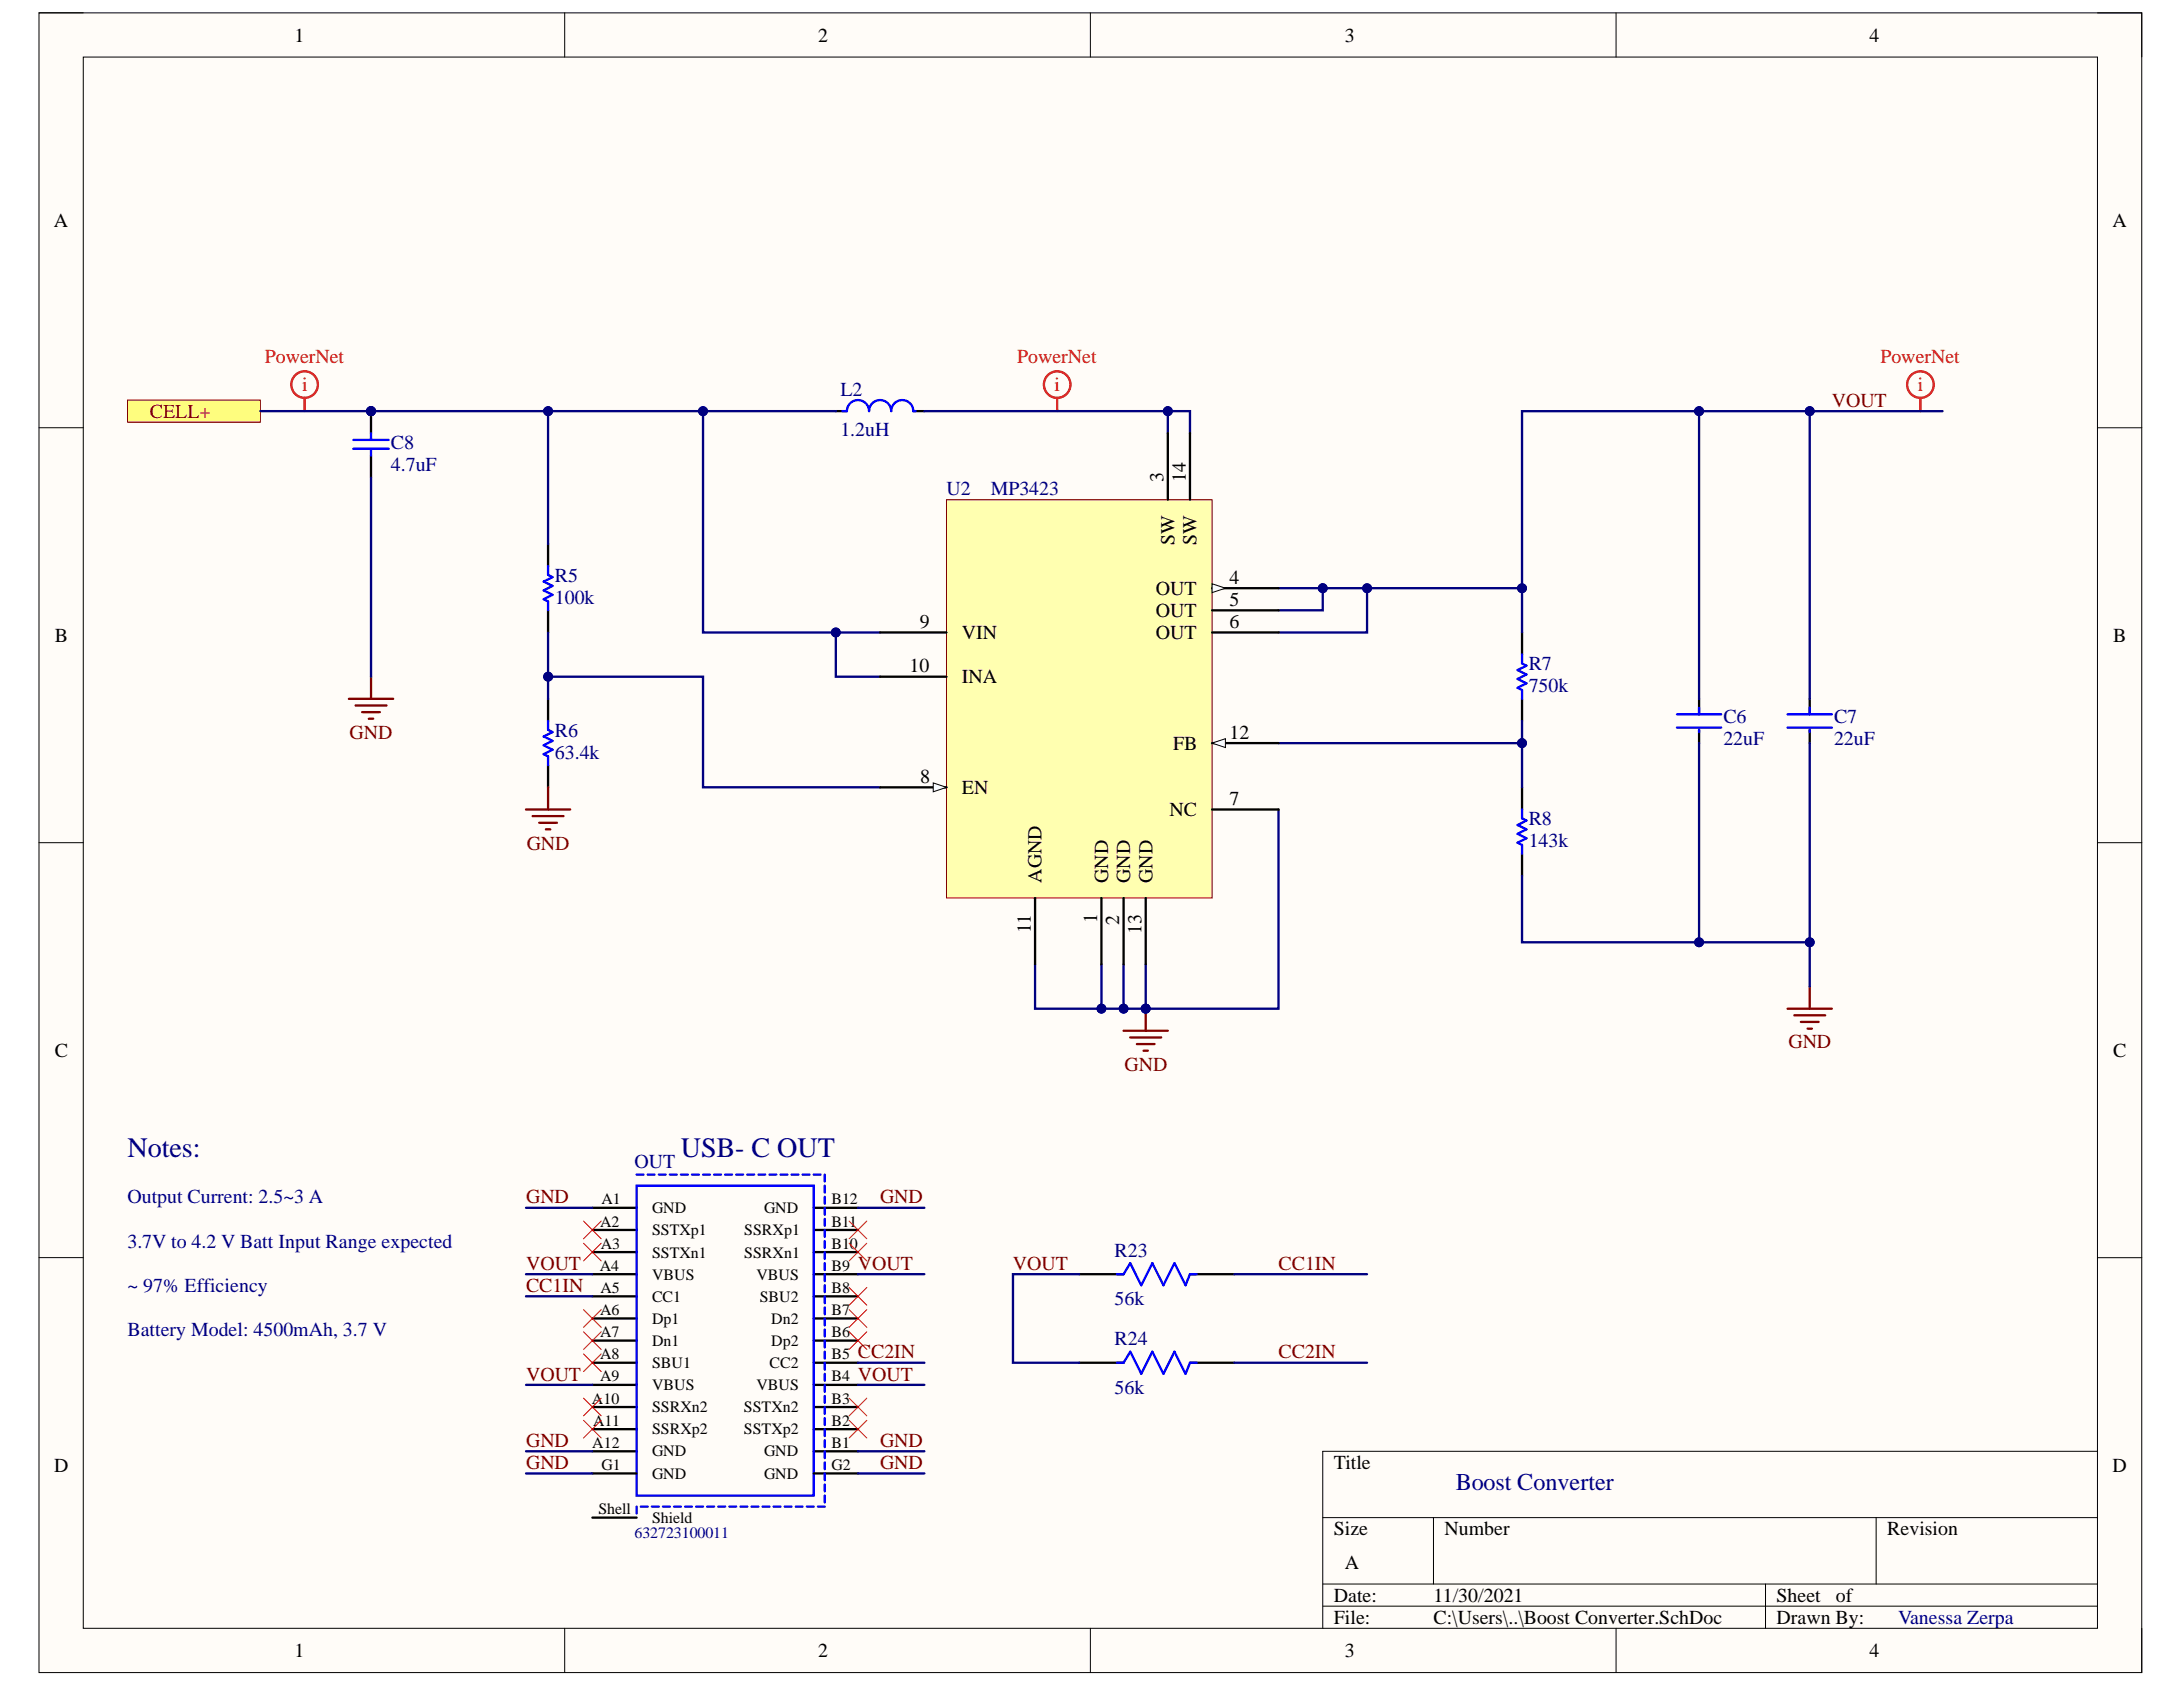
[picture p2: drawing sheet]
<svg xmlns="http://www.w3.org/2000/svg" width="279mm" height="216mm" viewBox="0 0 279 216" stroke-linecap="round" stroke-linejoin="round" font-family="sans-serif">
<defs><g id="words">
<g font-size="3.6" fill="#000080">
<text x="16.3" y="148.1">Notes:</text>
<text x="87.1" y="148.1">USB- C OUT</text>
</g>
<text font-size="3.1" fill="#000080" x="186.3" y="190.7">Boost Converter</text>
<g font-size="2.5">
<text x="37.7" y="5.3">1</text>
<text x="104.7" y="5.3">2</text>
<text x="172.1" y="5.3">3</text>
<text x="239.3" y="5.3">4</text>
<text x="6.9" y="29.1">A</text>
<text x="270.4" y="29.1">A</text>
<text x="148.9" y="61.7" transform="rotate(-90 148.9 61.7)">3</text>
<text x="151.8" y="61.7" transform="rotate(-90 151.8 61.7)">14</text>
<text x="150.3" y="69.7" transform="rotate(-90 150.3 69.7)">SW</text>
<text x="153.2" y="69.7" transform="rotate(-90 153.2 69.7)">SW</text>
<text x="148" y="76.1">OUT</text>
<text x="157.4" y="77.6">5</text>
<text x="157.4" y="74.7">4</text>
<text x="7" y="82.2">B</text>
<text x="117.7" y="80.4">9</text>
<text x="123.1" y="81.8">VIN</text>
<text x="148" y="79">OUT</text>
<text x="148" y="81.8">OUT</text>
<text x="157.4" y="80.4">6</text>
<text x="270.5" y="82.2">B</text>
<text x="116.4" y="86.1">10</text>
<text x="123.1" y="87.5">INA</text>
<text x="150.2" y="96">FB</text>
<text x="157.4" y="94.6">12</text>
<text x="117.8" y="100.2">8</text>
<text x="123.1" y="101.6">EN</text>
<text x="149.7" y="104.5">NC</text>
<text x="157.4" y="103.1">7</text>
<text x="133.3" y="113" transform="rotate(-90 133.3 113)">AGND</text>
<text x="141.8" y="113" transform="rotate(-90 141.8 113)">GND</text>
<text x="144.7" y="113" transform="rotate(-90 144.7 113)">GND</text>
<text x="147.5" y="113" transform="rotate(-90 147.5 113)">GND</text>
<text x="131.9" y="119.4" transform="rotate(-90 131.9 119.4)">11</text>
<text x="140.4" y="118.2" transform="rotate(-90 140.4 118.2)">1</text>
<text x="143.3" y="118.4" transform="rotate(-90 143.3 118.4)">2</text>
<text x="146.1" y="119.5" transform="rotate(-90 146.1 119.5)">13</text>
<text x="7" y="135.2">C</text>
<text x="270.5" y="135.2">C</text>
<text x="6.9" y="188.3">D</text>
<text x="170.7" y="188">Title</text>
<text x="270.4" y="188.3">D</text>
<text x="170.7" y="196.5">Size</text>
<text x="184.9" y="196.5">Number</text>
<text x="241.6" y="196.5">Revision</text>
<text x="172.1" y="200.7">A</text>
<text x="170.7" y="205">Date:</text>
<text x="170.7" y="207.8">File:</text>
<text x="183.5" y="205">11/30/2021</text>
<text x="183.5" y="207.8">C:\Users\..\Boost Converter.SchDoc</text>
<text x="227.4" y="205">Sheet</text>
<text x="227.4" y="207.8">Drawn By:</text>
<text x="235" y="205">of</text>
<text x="37.7" y="212.1">1</text>
<text x="104.7" y="212.1">2</text>
<text x="172.1" y="212.1">3</text>
<text x="239.3" y="212.1">4</text>
</g>
<g font-size="2.5" fill="#f00">
<text x="33.9" y="46.4">PowerNet</text>
<text x="130.2" y="46.4">PowerNet</text>
<text x="240.7" y="46.4">PowerNet</text>
<text x="38.7" y="50.1">i</text>
<text x="135" y="50.1">i</text>
<text x="245.4" y="50.1">i</text>
</g>
<g font-size="2.5" fill="#800000">
<text x="19.2" y="53.5">CELL+</text>
<text x="234.4" y="52.1">VOUT</text>
<text x="44.7" y="94.6">GND</text>
<text x="67.4" y="108.7">GND</text>
<text x="143.9" y="137">GND</text>
<text x="228.9" y="134.2">GND</text>
<text x="67.3" y="154">GND</text>
<text x="112.6" y="154">GND</text>
<text x="67.3" y="162.5">VOUT</text>
<text x="67.3" y="165.3">CC1IN</text>
<text x="109.8" y="162.5">VOUT</text>
<text x="129.6" y="162.5">VOUT</text>
<text x="163.6" y="162.5">CC1IN</text>
<text x="109.8" y="173.8">CC2IN</text>
<text x="163.6" y="173.8">CC2IN</text>
<text x="67.3" y="176.7">VOUT</text>
<text x="109.8" y="176.7">VOUT</text>
<text x="67.3" y="185.2">GND</text>
<text x="112.6" y="185.2">GND</text>
<text x="67.3" y="188">GND</text>
<text x="112.6" y="188">GND</text>
</g>
<g font-size="2.5" fill="#000080">
<text x="107.6" y="50.6">L2</text>
<text x="50" y="57.4">C8</text>
<text x="107.6" y="55.7">1.2uH</text>
<text x="50" y="60.3">4.7uF</text>
<text x="121.1" y="63.4">U2</text>
<text x="126.8" y="63.4">MP3423</text>
<text x="71" y="74.4">R5</text>
<text x="71" y="77.3">100k</text>
<text x="195.7" y="85.8">R7</text>
<text x="195.7" y="88.6">750k</text>
<text x="71" y="94.3">R6</text>
<text x="220.6" y="92.6">C6</text>
<text x="220.6" y="95.4">22uF</text>
<text x="234.7" y="92.6">C7</text>
<text x="234.7" y="95.4">22uF</text>
<text x="71" y="97.1">63.4k</text>
<text x="195.7" y="105.6">R8</text>
<text x="195.7" y="108.4">143k</text>
<text x="81.2" y="149.5">OUT</text>
<text x="16.3" y="154">Output Current: 2.5~3 A</text>
<text x="16.3" y="159.7">3.7V to 4.2 V Batt Input Range expected</text>
<text x="142.7" y="160.8">R23</text>
<text x="16.3" y="165.3">~ 97% Efficiency</text>
<text x="142.7" y="167">56k</text>
<text x="16.3" y="171">Battery Model: 4500mAh, 3.7 V</text>
<text x="142.7" y="172.2">R24</text>
<text x="142.7" y="178.4">56k</text>
<text x="242.9" y="207.8">Vanessa Zerpa</text>
</g>
<g font-size="2">
<text x="77" y="154.1">A1</text>
<text x="83.4" y="155.3">GND</text>
<text x="97.8" y="155.3">GND</text>
<text x="106.4" y="154.1">B12</text>
<text x="76.8" y="157">A2</text>
<text x="76.9" y="159.8">A3</text>
<text x="83.4" y="158.1">SSTXp1</text>
<text x="83.4" y="160.9">SSTXn1</text>
<text x="95.3" y="160.9">SSRXn1</text>
<text x="95.3" y="158.1">SSRXp1</text>
<text x="106.4" y="159.8">B10</text>
<text x="106.4" y="157">B11</text>
<text x="76.8" y="162.6">A4</text>
<text x="76.9" y="165.5">A5</text>
<text x="83.4" y="163.8">VBUS</text>
<text x="83.4" y="166.6">CC1</text>
<text x="96.8" y="163.8">VBUS</text>
<text x="97.2" y="166.6">SBU2</text>
<text x="106.4" y="165.5">B8</text>
<text x="106.4" y="162.6">B9</text>
<text x="76.8" y="168.3">A6</text>
<text x="76.8" y="171.1">A7</text>
<text x="76.8" y="174">A8</text>
<text x="83.4" y="169.4">Dp1</text>
<text x="83.4" y="172.2">Dn1</text>
<text x="98.7" y="172.2">Dp2</text>
<text x="98.7" y="169.4">Dn2</text>
<text x="106.4" y="174">B5</text>
<text x="106.4" y="171.1">B6</text>
<text x="106.4" y="168.3">B7</text>
<text x="75.8" y="179.6">A10</text>
<text x="76.8" y="176.8">A9</text>
<text x="83.4" y="175.1">SBU1</text>
<text x="83.4" y="177.9">VBUS</text>
<text x="96.8" y="177.9">VBUS</text>
<text x="98.5" y="175.1">CC2</text>
<text x="106.4" y="179.6">B3</text>
<text x="106.4" y="176.8">B4</text>
<text x="75.8" y="185.3">A12</text>
<text x="75.9" y="182.5">A11</text>
<text x="83.4" y="180.7">SSRXn2</text>
<text x="83.4" y="183.6">SSRXp2</text>
<text x="95.2" y="183.6">SSTXp2</text>
<text x="95.2" y="180.7">SSTXn2</text>
<text x="106.4" y="185.3">B1</text>
<text x="106.4" y="182.5">B2</text>
<text x="77" y="188.1">G1</text>
<text x="83.4" y="186.4">GND</text>
<text x="83.4" y="189.2">GND</text>
<text x="97.8" y="186.4">GND</text>
<text x="97.8" y="189.2">GND</text>
<text x="106.4" y="188.1">G2</text>
<text x="76.6" y="193.8">Shell</text>
<text x="83.4" y="194.9">Shield</text>
</g>
<text font-size="2" fill="#000080" x="81.2" y="196.9">632723100011</text>
</g></defs>
<path d="M5 1.6h269.1v212.5h-269.1z" fill-rule="evenodd" fill="#fffcf8"/>
<path d="M5 1.6h269.1v212.5h-269.1z" fill="none" stroke="#000" stroke-width=".13"/>
<path d="M10.7 7.3h257.8v201.1h-257.8z" fill-rule="evenodd" fill="#fffcf8"/>
<g fill="none" stroke="#000" stroke-width=".13">
<path d="M5 1.6h5.7M10.7 7.3h257.8v201.1h-257.8zM72.3 1.6v5.7M139.6 1.6v5.7M206.8 1.6v5.7M268.5 1.6h5.6v5.7M5 54.7h5.7M268.5 54.7h5.6M5 107.8h5.7M268.5 107.8h5.6M5 161h5.7M268.5 161h5.6"/>
<path d="M169.3 194.2h99.2M183.5 194.2v8.5M240.1 194.2v8.5M268.5 185.7h-99.2v22.7M72.3 208.4v5.7M139.6 208.4v5.7M169.3 202.7h99.2M169.3 205.6h99.2M206.8 208.4v5.7M226 202.7v5.7M274.1 208.4v5.7"/>
</g>
<circle cx="47.5" cy="52.6" r=".57" fill="#000080"/>
<circle cx="47.5" cy="52.6" r=".57" fill="none" stroke="#000080" stroke-width=".13"/>
<path d="M47.5 52.6v2.8M47.5 58.3v2.8" fill="none" stroke="#000" stroke-width=".3"/>
<circle cx="47.5" cy="52.6" r=".57" fill="#000080"/>
<circle cx="47.5" cy="52.6" r=".57" fill="none" stroke="#000080" stroke-width=".13"/>
<g fill="none" stroke="#00f" stroke-width=".3">
<path d="M45.2 56.3h4.6M45.2 57.4h4.6M47.5 55.4v.9M47.5 57.4v.9M107.8 52.6h.6a1.42 1.42 0 0 1 1.4-1.4 1.42 1.42 0 0 1 1.4 1.4 1.42 1.42 0 0 1 1.4-1.4 1.42 1.42 0 0 1 1.5 1.4 1.41 1.41 0 0 1 1.4-1.4 1.41 1.41 0 0 1 1.4 1.4h.3M70.1 72.4v1.2l.6 .3-1.1 .5 1.1 .6-1.1 .6 1.1 .5-1.1 .6 .5 .3v1.1M70.1 92.3v1.1l.6 .3-1.1 .6 1.1 .5-1.1 .6 1.1 .5-1.1 .6 .5 .3v1.1M194.8 83.8v1.1l.6 .3-1.2 .6 1.2 .5-1.2 .6 1.2 .6-1.2 .5 .6 .3v1.1M214.6 91.4h5.7M214.6 93.1h5.7M217.5 90.6v.8M217.5 93.4v.3"/>
<path d="M228.8 91.4h5.7M228.8 93.1h5.7M231.6 90.6v.8M231.6 93.4v.3M194.8 103.6v1.1l.6 .3-1.2 .6 1.2 .5-1.2 .6 1.2 .6-1.2 .5 .6 .3v1.2"/>
</g>
<g fill="none" stroke="#000" stroke-width=".3">
<path d="M107 52.6h1.4M116.9 52.6h1.4M70.1 69.6v2.8M70.1 78.1v2.8M70.1 89.4v2.9M70.1 97.9v2.9M194.8 80.9v2.9M194.8 89.4v2.9M217.5 89.4v2M217.5 93.4v1.7M231.6 89.4v2M231.6 93.4v1.7"/>
<path d="M194.8 100.8v2.8M194.8 109.3v2.8"/>
</g>
<g fill="none" stroke="#800000" stroke-width=".3">
<path d="M44.7 89.4h5.6M45.5 90.3h4M46.4 91.1h2.2M47.2 92h.6M47.5 86.6v2.8M67.3 103.6h5.7M68.2 104.4h3.9M69 105.3h2.3M69.9 106.1h.5M70.1 100.8v2.8M143.8 131.9h5.7M144.7 132.8h3.9"/>
<path d="M145.5 133.6h2.3M146.4 134.5h.5M146.6 129.1v2.8M228.8 129.1h5.7M229.6 129.9h4M230.5 130.8h2.3M231.3 131.6h.6M231.6 126.3v2.8"/>
</g>
<circle cx="146.6" cy="129.1" r=".57" fill="#000080"/>
<circle cx="146.6" cy="129.1" r=".57" fill="none" stroke="#000080" stroke-width=".13"/>
<path d="M16.3 51.2h17v2.8h-17z" fill-rule="evenodd" fill="#ffff80"/>
<path d="M16.3 51.2h17v2.8h-17z" fill="none" stroke="#800000" stroke-width=".13"/>
<g fill="none" stroke="#f00" stroke-width=".3">
<path d="M39 50.9v1.7M135.3 50.9v1.7M245.8 50.9v1.7"/>
<circle cx="39" cy="49.2" r="1.7"/>
<circle cx="135.3" cy="49.2" r="1.7"/>
<circle cx="245.8" cy="49.2" r="1.7"/>
</g>
<g fill="none" stroke="#000" stroke-width=".3">
<path d="M75.8 154.6h5.7M75.8 157.4h5.7M104.1 154.6h5.7M104.1 157.4h5.7M75.8 160.2h5.7M75.8 163.1h5.7M75.8 165.9h5.7M75.8 168.7h5.7M75.8 171.6h5.7M75.8 174.4h5.7M75.8 177.2h5.7M104.1 160.2h5.7"/>
<path d="M104.1 163.1h5.7M104.1 165.9h5.7M104.1 168.7h5.7M104.1 171.6h5.7M104.1 174.4h5.7M104.1 177.2h5.7M138.1 163.1h5.7M138.1 174.4h5.7M152.3 163.1h5.7M152.3 174.4h5.7M75.8 180.1h5.7M75.8 182.9h5.7"/>
<path d="M75.8 185.7h5.7M75.8 194.2h5.7M75.8 188.6h5.7M104.1 180.1h5.7M104.1 182.9h5.7M104.1 185.7h5.7M104.1 188.6h5.7"/>
</g>
<g fill="none" stroke="#00f" stroke-width=".3">
<path d="M81.5 151.7h22.6v39.7h-22.6zM81.5 150.3h.9M82.9 150.3h.9M84.3 150.3h.9M85.7 150.3h.9M87.1 150.3h.9M88.6 150.3h.9M90 150.3h.9M91.4 150.3h.9M92.8 150.3h.9M94.2 150.3h.9M95.6 150.3h.9"/>
<path d="M97.1 150.3h.8M98.5 150.3h.9M99.9 150.3h.9M101.3 150.3h.9M102.7 150.3h.9M104.1 150.3h.9M105.6 150.3v.9M105.6 151.7v.9M105.6 153.2v.8M105.6 154.6v.9M105.6 156v.9M105.6 157.4v.9"/>
<path d="M105.6 158.8v.9M105.6 160.2v.9M105.6 161.7v.8M105.6 163.1v.9M105.6 164.5v.9M105.6 165.9v.9M105.6 167.3v.9M105.6 168.7v.9M105.6 170.2v.8M105.6 171.6v.9M105.6 173v.9M105.6 174.4v.9"/>
<path d="M105.6 175.8v.9M105.6 177.2v.9M105.6 178.7v.8M143 163.1h.8l.9-1.4 1.4 2.8 1.4-2.8 1.4 2.8 1.4-2.8 1.4 2.8 .6-1.4h.9M143 174.4h.8l.9-1.4 1.4 2.8 1.4-2.8 1.4 2.8 1.4-2.8 1.4 2.8 .6-1.4h.9M81.5 192.8v.9M82 192.8h.9M83.4 192.8h.9M84.8 192.8h.9M86.3 192.8h.9M87.7 192.8h.9M89.1 192.8h.9"/>
<path d="M90.5 192.8h.9M91.9 192.8h.9M93.3 192.8h.9M94.8 192.8h.9M96.2 192.8h.9M97.6 192.8h.9M99 192.8h.9M100.4 192.8h.9M101.8 192.8h.9M103.3 192.8h.8M104.7 192.8h.9M105.6 180.1v.9"/>
<path d="M105.6 181.5v.9M105.6 182.9v.9M105.6 184.3v.9M105.6 185.7v.9M105.6 187.2v.8M105.6 188.6v.8M105.6 190v.9M105.6 191.4v.9"/>
</g>
<g fill="none" stroke="#f00" stroke-width=".13">
<path d="M74.7 156.3l2.2 2.2M74.7 159.1l2.2 2.3M76.9 156.3l-2.2 2.2M76.9 159.1l-2.2 2.3M108.7 156.3l2.2 2.2M108.7 159.1l2.2 2.3M110.9 156.3l-2.2 2.2M110.9 159.1l-2.2 2.3M74.7 167.6l2.2 2.3M74.7 170.4l2.2 2.3M74.7 173.3l2.2 2.2M74.7 178.9l2.2 2.3"/>
<path d="M76.9 167.6l-2.2 2.3M76.9 170.4l-2.2 2.3M76.9 173.3l-2.2 2.2M76.9 178.9l-2.2 2.3M108.7 164.8l2.2 2.2M108.7 167.6l2.2 2.3M108.7 170.4l2.2 2.3M108.7 178.9l2.2 2.3M110.9 164.8l-2.2 2.2M110.9 167.6l-2.2 2.3M110.9 170.4l-2.2 2.3M110.9 178.9l-2.2 2.3"/>
<path d="M74.7 181.8l2.2 2.2M76.9 181.8l-2.2 2.2M108.7 181.8l2.2 2.2M110.9 181.8l-2.2 2.2"/>
</g>
<path d="M33.3 52.6h14.2M47.5 61.1v25.5" fill="none" stroke="#000080" stroke-width=".3"/>
<circle cx="47.5" cy="52.6" r=".57" fill="#000080"/>
<circle cx="47.5" cy="52.6" r=".57" fill="none" stroke="#000080" stroke-width=".13"/>
<path d="M70.1 86.6h19.9v14.2h22.6" fill="none" stroke="#000080" stroke-width=".3"/>
<circle cx="70.1" cy="86.6" r=".57" fill="#000080"/>
<circle cx="70.1" cy="86.6" r=".57" fill="none" stroke="#000080" stroke-width=".13"/>
<path d="M70.1 52.6v17" fill="none" stroke="#000080" stroke-width=".3"/>
<circle cx="70.1" cy="52.6" r=".57" fill="#000080"/>
<circle cx="70.1" cy="52.6" r=".57" fill="none" stroke="#000080" stroke-width=".13"/>
<path d="M90 52.6v28.3h22.6" fill="none" stroke="#000080" stroke-width=".3"/>
<circle cx="107" cy="80.9" r=".57" fill="#000080"/>
<circle cx="107" cy="80.9" r=".57" fill="none" stroke="#000080" stroke-width=".13"/>
<circle cx="90" cy="52.6" r=".57" fill="#000080"/>
<circle cx="90" cy="52.6" r=".57" fill="none" stroke="#000080" stroke-width=".13"/>
<path d="M118.3 52.6h31.2v2.8" fill="none" stroke="#000080" stroke-width=".3"/>
<circle cx="149.5" cy="52.6" r=".57" fill="#000080"/>
<circle cx="149.5" cy="52.6" r=".57" fill="none" stroke="#000080" stroke-width=".13"/>
<path d="M163.6 95.1h31.2" fill="none" stroke="#000080" stroke-width=".3"/>
<circle cx="194.8" cy="95.1" r=".57" fill="#000080"/>
<circle cx="194.8" cy="95.1" r=".57" fill="none" stroke="#000080" stroke-width=".13"/>
<path d="M217.5 52.6v36.8" fill="none" stroke="#000080" stroke-width=".3"/>
<circle cx="217.5" cy="52.6" r=".57" fill="#000080"/>
<circle cx="217.5" cy="52.6" r=".57" fill="none" stroke="#000080" stroke-width=".13"/>
<path d="M231.6 52.6v36.8" fill="none" stroke="#000080" stroke-width=".3"/>
<circle cx="231.6" cy="52.6" r=".57" fill="#000080"/>
<circle cx="231.6" cy="52.6" r=".57" fill="none" stroke="#000080" stroke-width=".13"/>
<path d="M217.5 95.1v25.5" fill="none" stroke="#000080" stroke-width=".3"/>
<circle cx="217.5" cy="120.6" r=".57" fill="#000080"/>
<circle cx="217.5" cy="120.6" r=".57" fill="none" stroke="#000080" stroke-width=".13"/>
<path d="M231.6 95.1v25.5" fill="none" stroke="#000080" stroke-width=".3"/>
<circle cx="231.6" cy="120.6" r=".57" fill="#000080"/>
<circle cx="231.6" cy="120.6" r=".57" fill="none" stroke="#000080" stroke-width=".13"/>
<path d="M143.8 123.4v5.7" fill="none" stroke="#000080" stroke-width=".3"/>
<circle cx="143.8" cy="129.1" r=".57" fill="#000080"/>
<circle cx="143.8" cy="129.1" r=".57" fill="none" stroke="#000080" stroke-width=".13"/>
<path d="M132.5 123.4v5.7h8.5" fill="none" stroke="#000080" stroke-width=".3"/>
<circle cx="141" cy="129.1" r=".57" fill="#000080"/>
<circle cx="141" cy="129.1" r=".57" fill="none" stroke="#000080" stroke-width=".13"/>
<path d="M47.5 52.6h59.5" fill="none" stroke="#000080" stroke-width=".3"/>
<circle cx="47.5" cy="52.6" r=".57" fill="#000080"/>
<circle cx="47.5" cy="52.6" r=".57" fill="none" stroke="#000080" stroke-width=".13"/>
<circle cx="70.1" cy="52.6" r=".57" fill="#000080"/>
<circle cx="70.1" cy="52.6" r=".57" fill="none" stroke="#000080" stroke-width=".13"/>
<circle cx="90" cy="52.6" r=".57" fill="#000080"/>
<circle cx="90" cy="52.6" r=".57" fill="none" stroke="#000080" stroke-width=".13"/>
<path d="M141 123.4v5.7h5.6v-5.7" fill="none" stroke="#000080" stroke-width=".3"/>
<circle cx="146.6" cy="129.1" r=".57" fill="#000080"/>
<circle cx="146.6" cy="129.1" r=".57" fill="none" stroke="#000080" stroke-width=".13"/>
<circle cx="143.8" cy="129.1" r=".57" fill="#000080"/>
<circle cx="143.8" cy="129.1" r=".57" fill="none" stroke="#000080" stroke-width=".13"/>
<circle cx="141" cy="129.1" r=".57" fill="#000080"/>
<circle cx="141" cy="129.1" r=".57" fill="none" stroke="#000080" stroke-width=".13"/>
<path d="M194.8 112.1v8.5h36.8v5.7" fill="none" stroke="#000080" stroke-width=".3"/>
<circle cx="217.5" cy="120.6" r=".57" fill="#000080"/>
<circle cx="217.5" cy="120.6" r=".57" fill="none" stroke="#000080" stroke-width=".13"/>
<circle cx="231.6" cy="120.6" r=".57" fill="#000080"/>
<circle cx="231.6" cy="120.6" r=".57" fill="none" stroke="#000080" stroke-width=".13"/>
<path d="M70.1 80.9v8.5" fill="none" stroke="#000080" stroke-width=".3"/>
<circle cx="70.1" cy="86.6" r=".57" fill="#000080"/>
<circle cx="70.1" cy="86.6" r=".57" fill="none" stroke="#000080" stroke-width=".13"/>
<path d="M194.8 92.3v8.5" fill="none" stroke="#000080" stroke-width=".3"/>
<circle cx="194.8" cy="95.1" r=".57" fill="#000080"/>
<circle cx="194.8" cy="95.1" r=".57" fill="none" stroke="#000080" stroke-width=".13"/>
<path d="M107 80.9v5.7h5.6" fill="none" stroke="#000080" stroke-width=".3"/>
<circle cx="107" cy="80.9" r=".57" fill="#000080"/>
<circle cx="107" cy="80.9" r=".57" fill="none" stroke="#000080" stroke-width=".13"/>
<path d="M163.6 103.6v25.5h-17" fill="none" stroke="#000080" stroke-width=".3"/>
<circle cx="146.6" cy="129.1" r=".57" fill="#000080"/>
<circle cx="146.6" cy="129.1" r=".57" fill="none" stroke="#000080" stroke-width=".13"/>
<path d="M149.5 52.6h2.8v2.8" fill="none" stroke="#000080" stroke-width=".3"/>
<circle cx="149.5" cy="52.6" r=".57" fill="#000080"/>
<circle cx="149.5" cy="52.6" r=".57" fill="none" stroke="#000080" stroke-width=".13"/>
<path d="M163.6 75.3h31.2" fill="none" stroke="#000080" stroke-width=".3"/>
<circle cx="169.3" cy="75.3" r=".57" fill="#000080"/>
<circle cx="169.3" cy="75.3" r=".57" fill="none" stroke="#000080" stroke-width=".13"/>
<circle cx="175" cy="75.3" r=".57" fill="#000080"/>
<circle cx="175" cy="75.3" r=".57" fill="none" stroke="#000080" stroke-width=".13"/>
<circle cx="194.8" cy="75.3" r=".57" fill="#000080"/>
<circle cx="194.8" cy="75.3" r=".57" fill="none" stroke="#000080" stroke-width=".13"/>
<path d="M169.3 75.3v2.8h-5.7" fill="none" stroke="#000080" stroke-width=".3"/>
<circle cx="169.3" cy="75.3" r=".57" fill="#000080"/>
<circle cx="169.3" cy="75.3" r=".57" fill="none" stroke="#000080" stroke-width=".13"/>
<path d="M175 75.3v5.6h-11.4" fill="none" stroke="#000080" stroke-width=".3"/>
<circle cx="175" cy="75.3" r=".57" fill="#000080"/>
<circle cx="175" cy="75.3" r=".57" fill="none" stroke="#000080" stroke-width=".13"/>
<g fill="none" stroke="#000080" stroke-width=".3">
<path d="M248.6 52.6h-53.8v28.3M67.3 154.6h8.5M109.8 154.6h8.5M67.3 163.1h8.5M67.3 165.9h8.5M67.3 177.2h8.5M109.8 163.1h8.5M109.8 177.2h8.5M109.8 174.4h8.5M138.1 163.1h-8.5v11.3h8.5M158 163.1h17M158 174.4h17"/>
<path d="M67.3 185.7h8.5M67.3 188.6h8.5M109.8 185.7h8.5M109.8 188.6h8.5"/>
</g>
<circle cx="194.8" cy="75.3" r=".57" fill="#000080"/>
<circle cx="194.8" cy="75.3" r=".57" fill="none" stroke="#000080" stroke-width=".13"/>
<circle cx="217.5" cy="52.6" r=".57" fill="#000080"/>
<circle cx="217.5" cy="52.6" r=".57" fill="none" stroke="#000080" stroke-width=".13"/>
<circle cx="231.6" cy="52.6" r=".57" fill="#000080"/>
<circle cx="231.6" cy="52.6" r=".57" fill="none" stroke="#000080" stroke-width=".13"/>
<path d="M121.1 63.9h34v51h-34z" fill-rule="evenodd" fill="#ffffb0"/>
<path d="M121.1 63.9h34v51h-34z" fill="none" stroke="#800000" stroke-width=".13"/>
<path d="M155.1 78.1h8.5M155.1 95.1h8.5" fill="none" stroke="#000" stroke-width=".3"/>
<path d="M155.1 95.1l1.7-.6v1.2z" fill="#f8fcff"/>
<path d="M155.1 95.1l1.7-.6v1.2z" fill="none" stroke="#000" stroke-width=".13"/>
<path d="M112.6 80.9h8.5M112.6 100.8h8.5" fill="none" stroke="#000" stroke-width=".3"/>
<path d="M119.4 100.2l1.7 .6-1.7 .5z" fill="#f8fcff"/>
<path d="M119.4 100.2l1.7 .6-1.7 .5z" fill="none" stroke="#000" stroke-width=".13"/>
<path d="M149.5 55.4v8.5M155.1 75.3h8.5M132.5 114.9v8.5M143.8 114.9v8.5" fill="none" stroke="#000" stroke-width=".3"/>
<path d="M155.1 74.7l1.7 .6-1.7 .5z" fill="#f8fcff"/>
<path d="M155.1 74.7l1.7 .6-1.7 .5z" fill="none" stroke="#000" stroke-width=".13"/>
<path d="M152.3 55.4v8.5M112.6 86.6h8.5M155.1 80.9h8.5M141 114.9v8.5M146.6 114.9v8.5M155.1 103.6h8.5" fill="none" stroke="#000" stroke-width=".3"/>
<use href="#words"/>
</svg>
